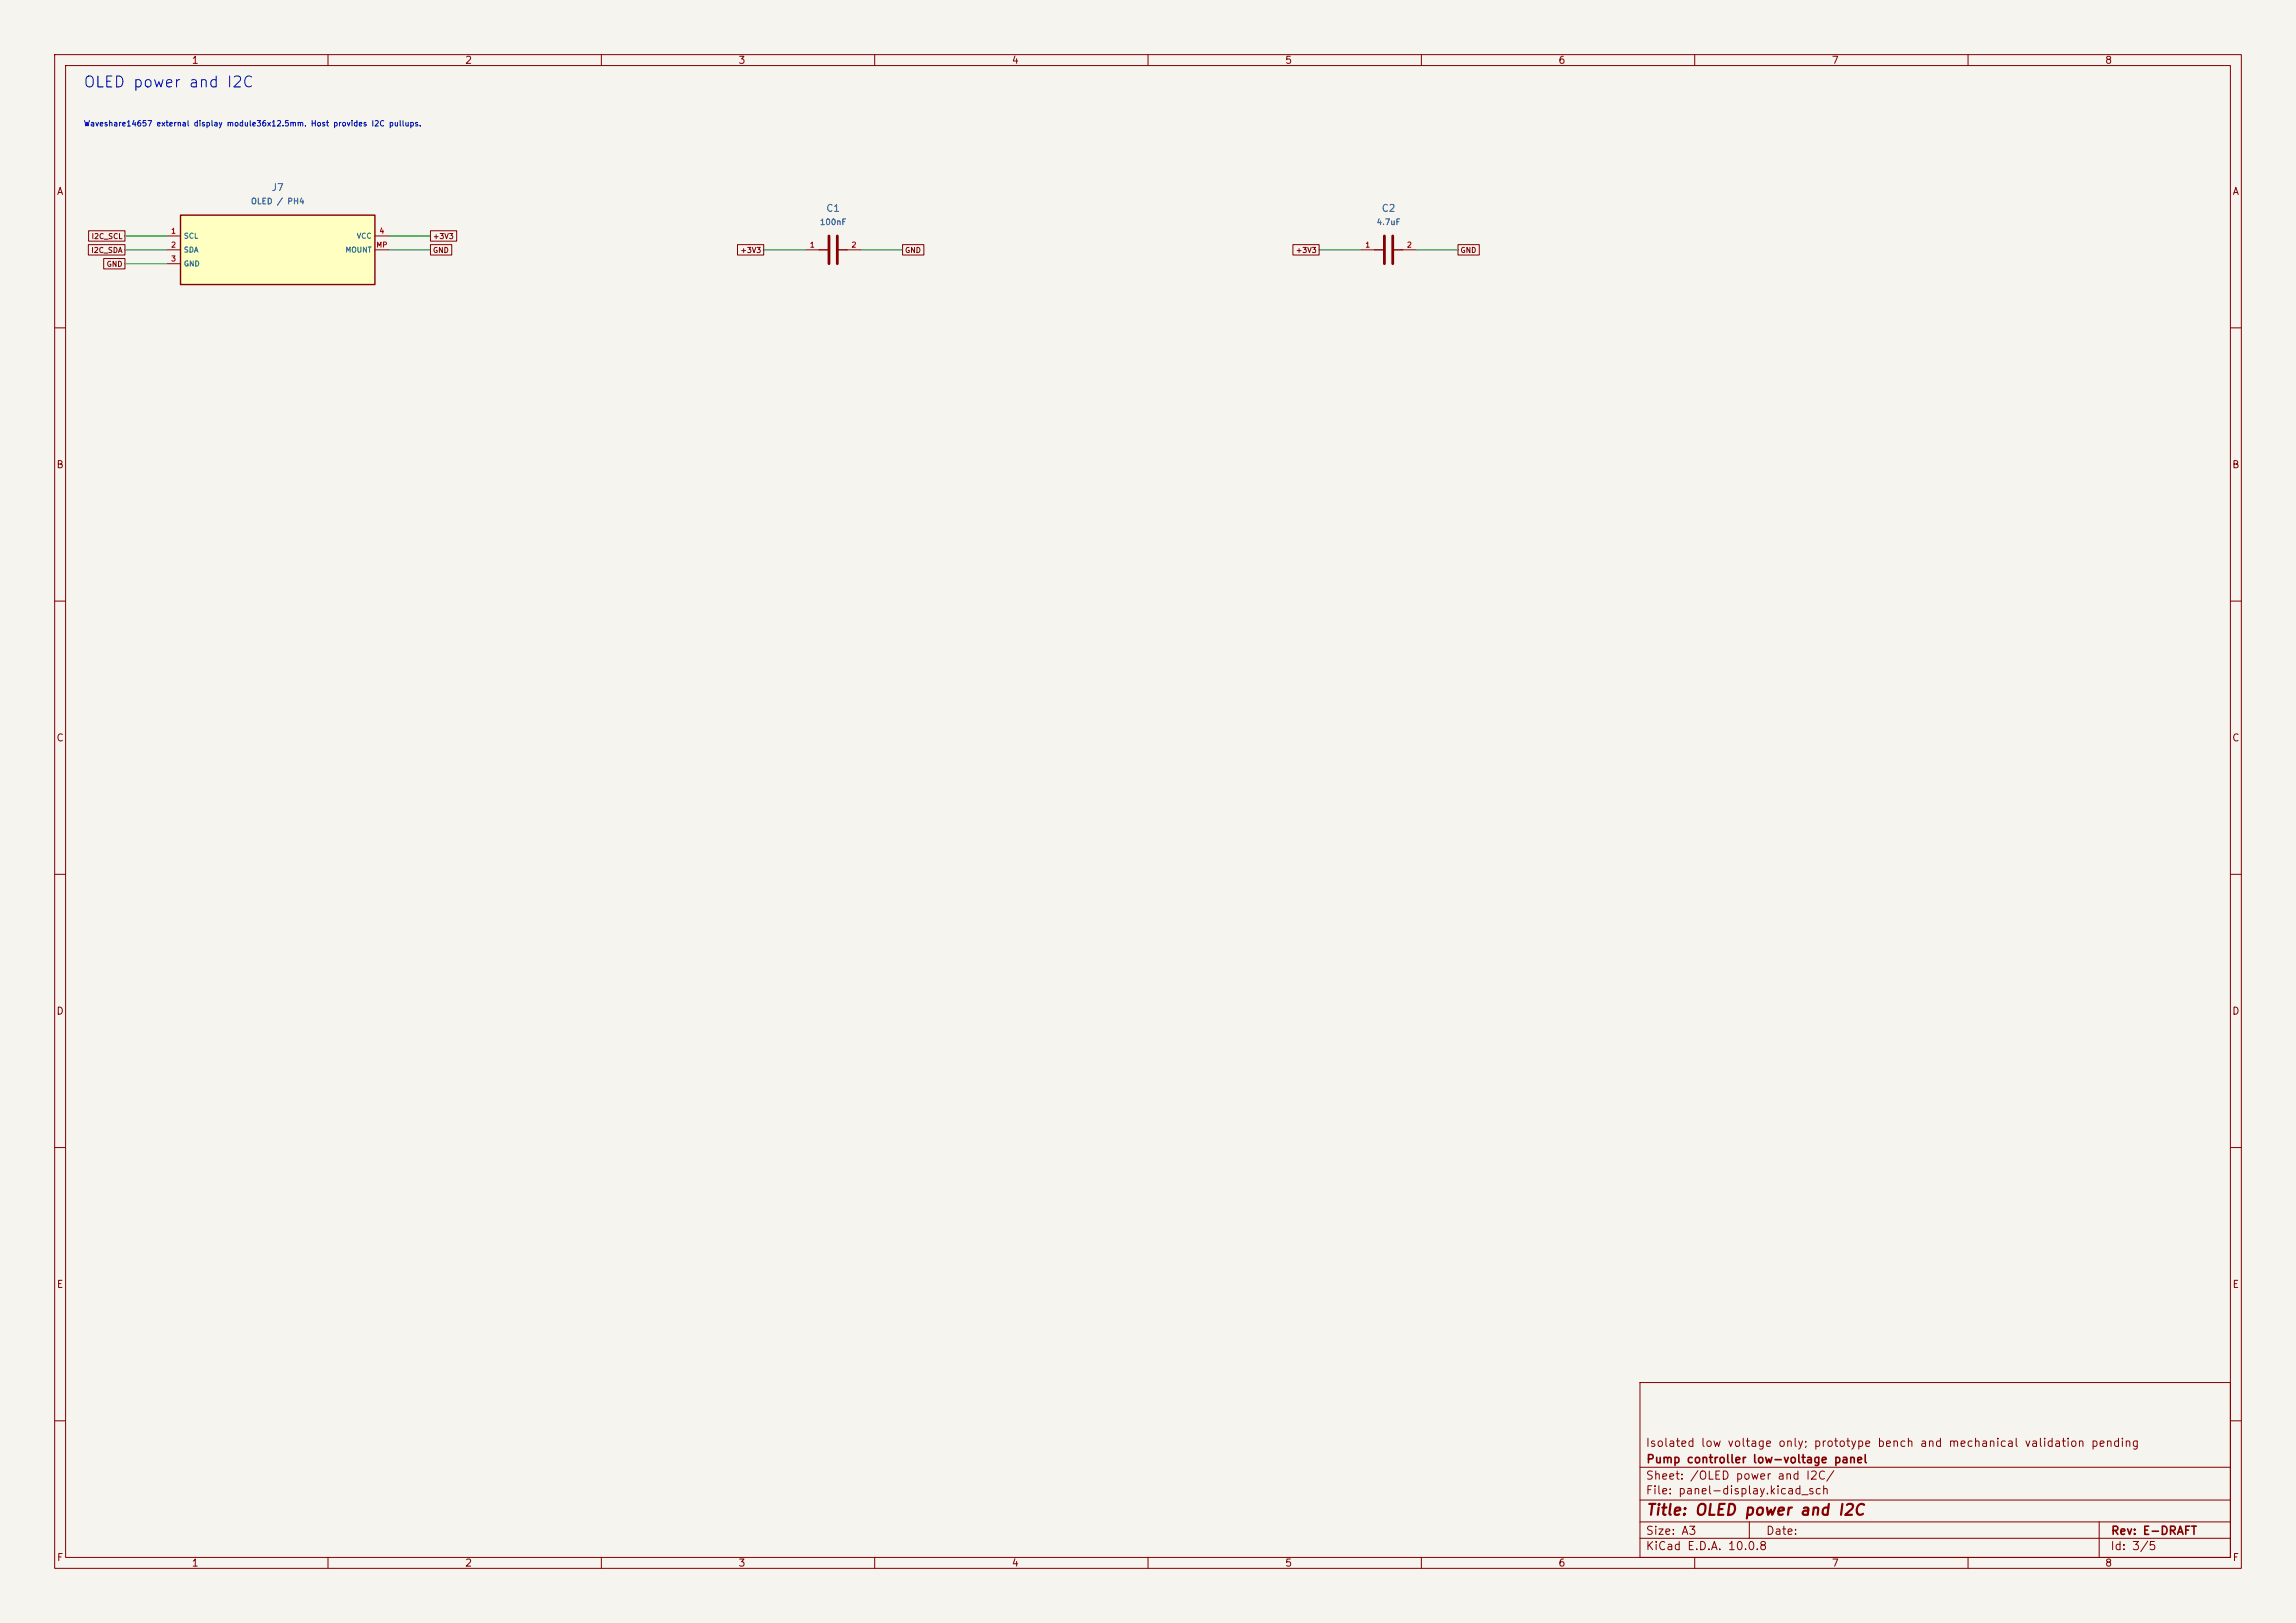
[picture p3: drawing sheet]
<svg xmlns="http://www.w3.org/2000/svg" width="420mm" height="297mm" viewBox="0 0 420 297" stroke-linecap="round" stroke-linejoin="round" font-family="sans-serif">
<defs><g id="words">
<text font-size="2" fill="#0000c2" x="15.1" y="16.5">OLED power and I2C</text>
<text font-size="2" fill="#840000" x="301" y="277.8">Title: OLED power and I2C</text>
<g font-size="1.5" fill="#840000">
<text x="300.9" y="265.1">Isolated low voltage only; prototype bench and mechanical validation pending</text>
<text x="301" y="268.1">Pump controller low-voltage panel</text>
<text x="300.9" y="273.8">File: panel-display.kicad_sch</text>
<text x="300.9" y="271.1">Sheet: /OLED power and I2C/</text>
<text x="300.9" y="281.2">Size: A3</text>
<text x="322.9" y="281.2">Date:</text>
<text x="386" y="281.2">Rev: E-DRAFT</text>
<text x="300.9" y="284">KiCad E.D.A. 10.0.8</text>
<text x="385.9" y="284">Id: 3/5</text>
</g>
<g font-size="1.3" fill="#840000">
<text x="35" y="12">1</text>
<text x="85" y="12">2</text>
<text x="135" y="12">3</text>
<text x="185" y="12">4</text>
<text x="235" y="12">5</text>
<text x="285" y="12">6</text>
<text x="335" y="12">7</text>
<text x="385" y="12">8</text>
<text x="10.3" y="36">A</text>
<text x="408.3" y="36">A</text>
<text x="10.2" y="86">B</text>
<text x="408.2" y="86">B</text>
<text x="10.2" y="136">C</text>
<text x="408.2" y="136">C</text>
<text x="10.2" y="186">D</text>
<text x="408.2" y="186">D</text>
<text x="10.3" y="236">E</text>
<text x="408.3" y="236">E</text>
<text x="10.3" y="286">F</text>
<text x="35" y="287">1</text>
<text x="85" y="287">2</text>
<text x="135" y="287">3</text>
<text x="185" y="287">4</text>
<text x="235" y="287">5</text>
<text x="285" y="287">6</text>
<text x="335" y="287">7</text>
<text x="385" y="287">8</text>
<text x="408.3" y="286">F</text>
</g>
<g font-size="1.3" fill="#006464">
<text x="49.6" y="35.3">J7</text>
<text x="151" y="39.1">C1</text>
<text x="252.6" y="39.1">C2</text>
</g>
<g font-size="1.1" fill="#006464">
<text x="45.8" y="37.6">OLED / PH4</text>
<text x="149.9" y="41.4">100nF</text>
<text x="251.7" y="41.4">4.7uF</text>
</g>
<text font-size="1" fill="#0000c2" x="15.2" y="23.4">Waveshare14657 external display module36x12.5mm. Host provides I2C pullups.</text>
<g font-size="1" fill="#840000">
<text x="16.6" y="46.5">I2C_SDA</text>
<text x="16.7" y="44">I2C_SCL</text>
<text x="79.1" y="44">+3V3</text>
<text x="79.1" y="46.5">GND</text>
<text x="135.3" y="46.5">+3V3</text>
<text x="165.5" y="46.5">GND</text>
<text x="236.9" y="46.5">+3V3</text>
<text x="267.1" y="46.5">GND</text>
<text x="19.4" y="49">GND</text>
</g>
<g font-size="1" fill="#a90000">
<text x="31.2" y="43">1</text>
<text x="31.2" y="45.5">2</text>
<text x="68.7" y="45.5">MP</text>
<text x="69.3" y="43">4</text>
<text x="148" y="45.5">1</text>
<text x="155.7" y="45.5">2</text>
<text x="249.6" y="45.5">1</text>
<text x="257.3" y="45.5">2</text>
<text x="31.2" y="48.1">3</text>
</g>
<g font-size="1" fill="#006464">
<text x="33.5" y="43.9">SCL</text>
<text x="33.5" y="46.4">SDA</text>
<text x="63.1" y="46.4">MOUNT</text>
<text x="65.2" y="43.9">VCC</text>
<text x="33.5" y="49">GND</text>
</g>
</g></defs>
<path d="M0 0h420v297h-420z" fill="#f5f4ef" stroke="#f5f4ef" stroke-width=".18"/>
<g fill="none" stroke="#840000" stroke-width=".18">
<path d="M10 10h400v277h-400zM12 12h396v273h-396zM60 10v2M110 10v2M160 10v2M210 10v2M260 10v2M310 10v2M360 10v2M10 60h2M408 60h2M10 110h2"/>
<path d="M408 110h2M10 160h2M408 160h2M10 210h2M408 210h2M300 253h108v32h-108zM10 260h2M300 278.5h108M300 274.5h108M300 268.5h108M320 278.5v3M384 278.5v6.5"/>
<path d="M408 260h2M60 285v2M110 285v2M160 285v2M210 285v2M260 285v2M300 281.5h108M310 285v2M360 285v2"/>
</g>
<path d="M33 39.4h35.6v12.7h-35.6z" fill="#ffffc2"/>
<path d="M33 39.4h35.6v12.7h-35.6zM149.9 45.7h1.7M153.2 45.7h1.7M251.5 45.7h1.7M254.8 45.7h1.7" fill="none" stroke="#840000" stroke-width=".25"/>
<g fill="none" stroke="#840000" stroke-width=".18">
<path d="M16.2 44.8h6.7v1.9h-6.7zM16.2 42.2h6.7v1.9h-6.7zM19 47.3h3.9v1.9h-3.9zM30.5 43.2h2.5M30.5 45.7h2.5M30.5 48.3h2.5M68.6 43.2h2.5M68.6 45.7h2.5M78.7 42.2h4.8v1.9h-4.8zM78.7 44.8h3.9v1.9h-3.9zM134.9 44.8h4.8v1.9h-4.8zM147.3 45.7h2.6"/>
<path d="M154.9 45.7h2.6M165.1 44.8h3.9v1.9h-3.9zM236.5 44.8h4.8v1.9h-4.8zM248.9 45.7h2.6M256.5 45.7h2.6M266.7 44.8h3.9v1.9h-3.9z"/>
</g>
<path d="M151.6 43.2v5.1M153.2 43.2v5.1M253.2 43.2v5.1M254.8 43.2v5.1" fill="none" stroke="#840000" stroke-width=".51"/>
<path d="M22.9 43.2h7.6M22.9 45.7h7.6M22.9 48.3h7.6M71.1 43.2h7.6M71.1 45.7h7.6M139.7 45.7h7.6M157.5 45.7h7.6M241.3 45.7h7.6M259.1 45.7h7.6" fill="none" stroke="#009600" stroke-width=".18"/>
<use href="#words"/>
</svg>
